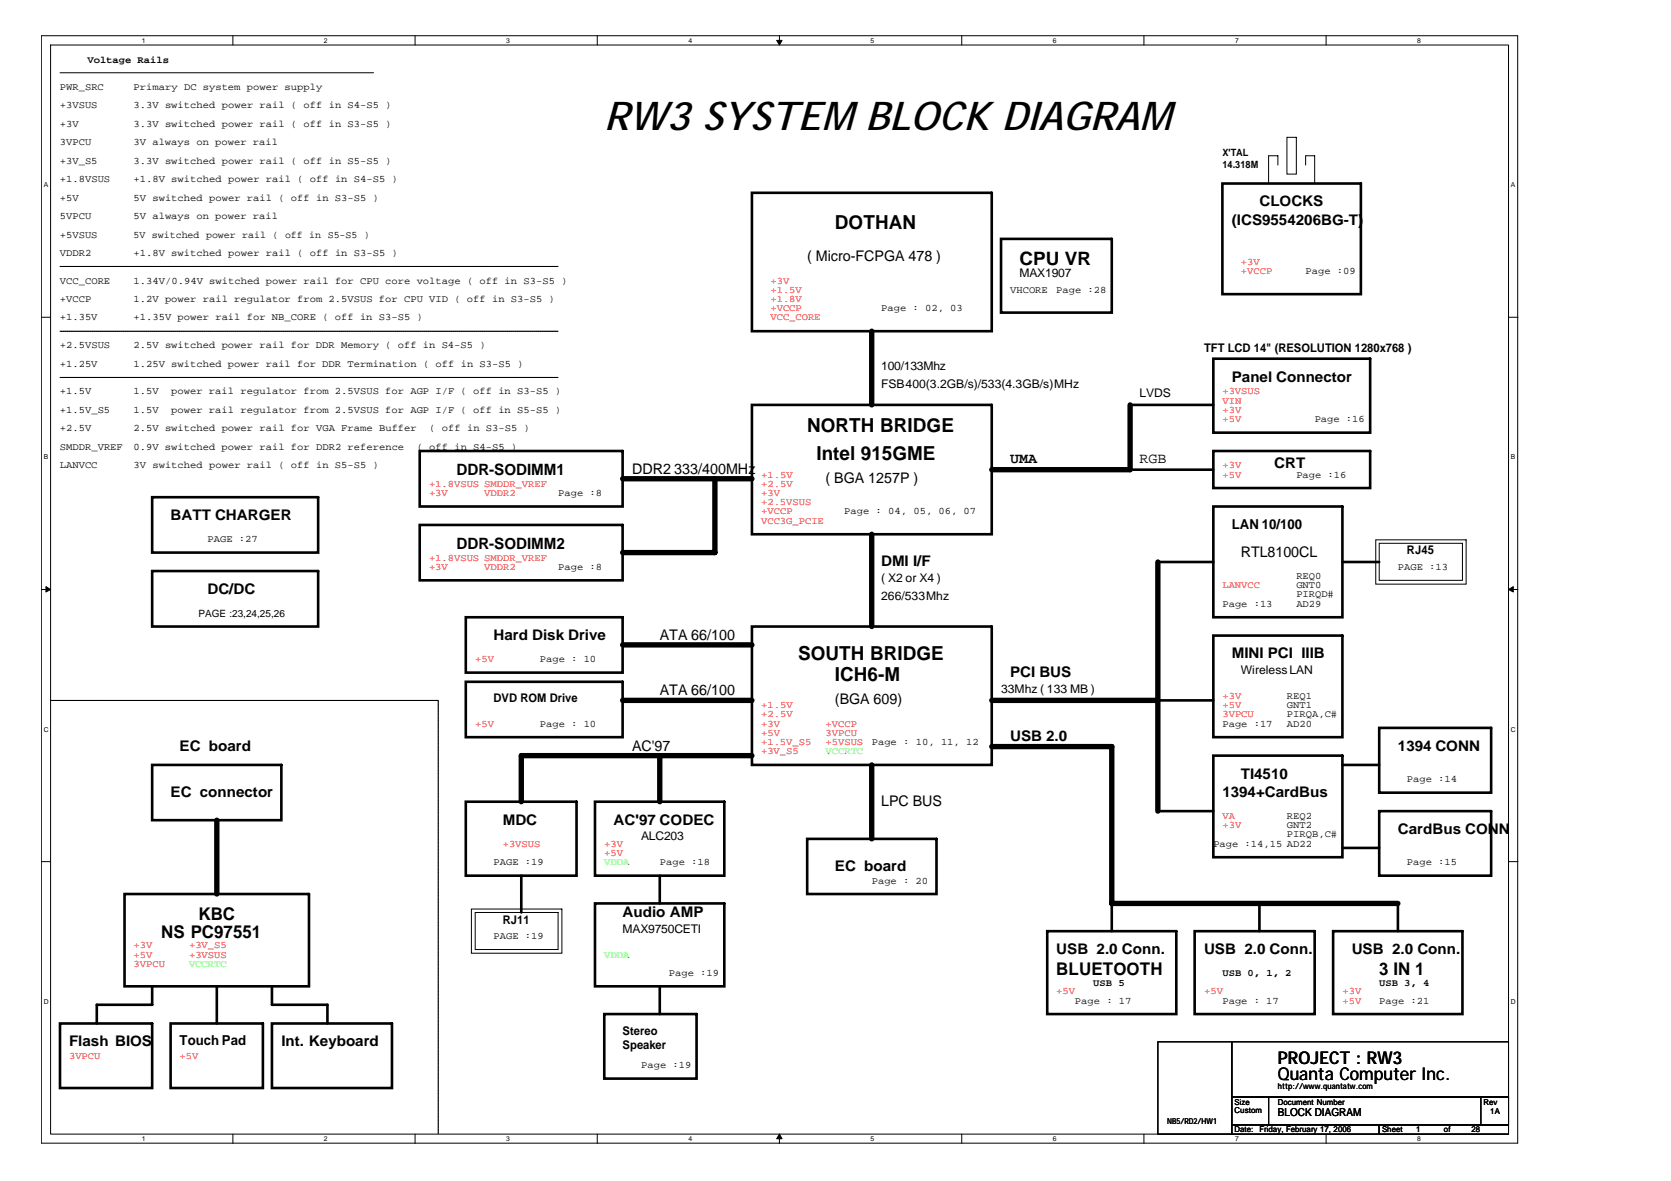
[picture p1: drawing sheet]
<svg xmlns="http://www.w3.org/2000/svg" width="297mm" height="210mm" viewBox="0 0 297 210" stroke-linecap="round" stroke-linejoin="round" font-family="sans-serif">
<defs><g id="words">
<text font-size="7" x="107.4" y="23.1">RW3 SYSTEM BLOCK DIAGRAM</text>
<g font-size="3.4">
<text x="148.4" y="40.7">DOTHAN</text>
<text x="143.5" y="76.8">NORTH BRIDGE</text>
<text x="145.1" y="81.7">Intel 915GME</text>
<text x="141.9" y="117.3">SOUTH BRIDGE</text>
<text x="148.4" y="121.1">ICH6-M</text>
</g>
<text font-size="3.3" x="181.2" y="47.2">CPU VR</text>
<g font-size="3.1">
<text x="28.7" y="166.7">NS PC97551</text>
<text x="35.3" y="163.5">KBC</text>
<text x="187.8" y="173.3">BLUETOOTH</text>
<text x="245.2" y="173.3">3 IN 1</text>
<text x="227.2" y="189.1">PROJECT : RW3</text>
<text x="227.2" y="192">Quanta Computer Inc.</text>
</g>
<g font-size="2.8">
<text x="81.1" y="84.4">DDR-SODIMM1</text>
<text x="81.1" y="97.5">DDR-SODIMM2</text>
</g>
<g font-size="2.6">
<text x="219" y="39.9">(ICS9554206BG-T)</text>
<text x="223.9" y="36.7">CLOCKS</text>
<text x="143.5" y="46.4">( Micro-FCPGA 478 )</text>
<text x="219" y="67.8">Panel Connector</text>
<text x="179.6" y="82.4">UMA</text>
<text x="202.6" y="82.3">RGB</text>
<text x="226.5" y="83.2">CRT</text>
<text x="112.3" y="84.2">DDR2 333/400MHz</text>
<text x="146.8" y="85.8">( BGA 1257P )</text>
<text x="30.3" y="92.4">BATT CHARGER</text>
<text x="156.6" y="100.6">DMI I/F</text>
<text x="220.6" y="98.9">RTL8100CL</text>
<text x="36.9" y="105.6">DC/DC</text>
<text x="87.7" y="113.7">Hard Disk Drive</text>
<text x="117.3" y="113.7">ATA 66/100</text>
<text x="219" y="117">MINI PCI IIIB</text>
<text x="117.3" y="123.5">ATA 66/100</text>
<text x="148.4" y="125.2">(BGA 609)</text>
<text x="179.6" y="120.3">PCI BUS</text>
<text x="179.6" y="131.8">USB 2.0</text>
<text x="31.9" y="133.4">EC board</text>
<text x="112.3" y="133.4">AC'97</text>
<text x="248.5" y="133.4">1394 CONN</text>
<text x="30.3" y="141.6">EC connector</text>
<text x="156.6" y="143.3">LPC BUS</text>
<text x="217.3" y="141.6">1394+CardBus</text>
<text x="220.6" y="138.4">TI4510</text>
<text x="89.4" y="146.6">MDC</text>
<text x="109.1" y="146.6">AC'97 CODEC</text>
<text x="248.5" y="148.2">CardBus CONN</text>
<text x="148.4" y="154.8">EC board</text>
<text x="110.7" y="163">Audio AMP</text>
<text x="187.8" y="169.5">USB 2.0 Conn.</text>
<text x="214" y="169.5">USB 2.0 Conn.</text>
<text x="240.3" y="169.5">USB 2.0 Conn.</text>
<text x="12.3" y="185.9">Flash BIOS</text>
<text x="50" y="185.9">Int. Keyboard</text>
</g>
<g font-size="2.4">
<text x="219" y="94">LAN 10/100</text>
<text x="31.9" y="185.8">Touch Pad</text>
</g>
<g font-size="2.1">
<text x="181.2" y="49.3">MAX1907</text>
<text x="156.6" y="65.7">100/133Mhz</text>
<text x="214" y="62.5">TFT LCD 14&quot; (RESOLUTION 1280x768 )</text>
<text x="156.6" y="69">FSB 400(3.2GB/s)/533(4.3GB/s) MHz</text>
<text x="202.6" y="70.6">LVDS</text>
<text x="250.1" y="98.6">RJ45</text>
<text x="156.6" y="103.4">( X2 or X4 )</text>
<text x="156.6" y="106.7">266/533 Mhz</text>
<text x="220.6" y="119.8">Wireless LAN</text>
<text x="87.7" y="124.8">DVD ROM Drive</text>
<text x="177.9" y="123.1">33Mhz ( 133 MB )</text>
<text x="114" y="149.4">ALC203</text>
<text x="89.4" y="164.2">RJ11</text>
<text x="110.7" y="165.8">MAX9750CETI</text>
<text x="110.7" y="183.9">Stereo</text>
<text x="110.7" y="186.5">Speaker</text>
</g>
<text font-size="1.9" x="227.2" y="198.4">BLOCK DIAGRAM</text>
<g font-size="1.8">
<text x="15.5" y="11.2">Voltage Rails</text>
<text x="10.7" y="16">PWR_SRC</text>
<text x="23.7" y="16">Primary DC system power supply</text>
<text x="10.7" y="19.3">+3VSUS</text>
<text x="10.7" y="22.5">+3V</text>
<text x="23.7" y="22.5">3.3V switched power rail ( off in S3-S5 )</text>
<text x="23.7" y="19.3">3.3V switched power rail ( off in S4-S5 )</text>
<text x="10.7" y="25.8">3VPCU</text>
<text x="10.7" y="29.1">+3V_S5</text>
<text x="23.7" y="25.8">3V always on power rail</text>
<text x="23.7" y="29.1">3.3V switched power rail ( off in S5-S5 )</text>
<text x="217.3" y="27.7">X'TAL</text>
<text x="217.3" y="29.9">14.318M</text>
<text x="10.7" y="32.4">+1.8VSUS</text>
<text x="10.7" y="35.7">+5V</text>
<text x="23.7" y="32.4">+1.8V switched power rail ( off in S4-S5 )</text>
<text x="23.7" y="35.7">5V switched power rail ( off in S3-S5 )</text>
<text x="10.7" y="38.9">5VPCU</text>
<text x="23.7" y="38.9">5V always on power rail</text>
<text x="10.7" y="42.2">+5VSUS</text>
<text x="10.7" y="45.5">VDDR2</text>
<text x="23.7" y="42.2">5V switched power rail ( off in S5-S5 )</text>
<text x="23.7" y="45.5">+1.8V switched power rail ( off in S3-S5 )</text>
<text x="10.7" y="53.7">+VCCP</text>
<text x="10.7" y="50.4">VCC_CORE</text>
<text x="23.7" y="50.4">1.34V/0.94V switched power rail for CPU core voltage ( off in S3-S5 )</text>
<text x="23.7" y="53.7">1.2V power rail regulator from 2.5VSUS for CPU VID ( off in S3-S5 )</text>
<text x="179.6" y="52.1">VHCORE</text>
<text x="187.8" y="52.1">Page :28</text>
<text x="232.1" y="48.8">Page :09</text>
<text x="10.7" y="57">+1.35V</text>
<text x="23.7" y="57">+1.35V power rail for NB_CORE ( off in S3-S5 )</text>
<text x="156.6" y="55.4">Page : 02, 03</text>
<text x="10.7" y="61.9">+2.5VSUS</text>
<text x="10.7" y="65.2">+1.25V</text>
<text x="23.7" y="61.9">2.5V switched power rail for DDR Memory ( off in S4-S5 )</text>
<text x="23.7" y="65.2">1.25V switched power rail for DDR Termination ( off in S3-S5 )</text>
<text x="10.7" y="70.1">+1.5V</text>
<text x="23.7" y="70.1">1.5V</text>
<text x="30.4" y="70.1">power rail regulator from 2.5VSUS for AGP I/F ( off in S3-S5 )</text>
<text x="10.7" y="73.4">+1.5V_S5</text>
<text x="10.7" y="76.7">+2.5V</text>
<text x="23.7" y="76.7">2.5V switched power rail for VGA Frame Buffer</text>
<text x="23.7" y="73.4">1.5V</text>
<text x="30.4" y="73.4">power rail regulator from 2.5VSUS for AGP I/F ( off in S5-S5 )</text>
<text x="76.3" y="76.7">( off in S3-S5 )</text>
<text x="233.7" y="75">Page :16</text>
<text x="10.7" y="79.9">SMDDR_VREF</text>
<text x="10.7" y="83.2">LANVCC</text>
<text x="23.7" y="79.9">0.9V switched power rail for DDR2 reference</text>
<text x="23.7" y="83.2">3V switched power rail ( off in S5-S5 )</text>
<text x="74.1" y="79.9">( off in S4-S5 )</text>
<text x="99.2" y="88.2">Page :8</text>
<text x="230.4" y="84.9">Page :16</text>
<text x="150.1" y="91.4">Page : 04, 05, 06, 07</text>
<text x="36.9" y="96.4">PAGE :27</text>
<text x="99.2" y="101.3">Page :8</text>
<text x="248.5" y="101.3">PAGE :13</text>
<text x="217.3" y="107.8">Page :13</text>
<text x="230.4" y="107.8">AD29</text>
<text x="230.4" y="102.9">REQ0</text>
<text x="230.4" y="104.6">GNT0</text>
<text x="230.4" y="106.2">PIRQD#</text>
<text x="35.3" y="109.7">PAGE :23,24,25,26</text>
<text x="95.9" y="117.7">Page : 10</text>
<text x="228.8" y="124.2">REQ1</text>
<text x="228.8" y="125.9">GNT1</text>
<text x="95.9" y="129.2">Page : 10</text>
<text x="217.3" y="129.2">Page :17</text>
<text x="228.8" y="129.2">AD20</text>
<text x="228.8" y="127.5">PIRQA,C#</text>
<text x="155" y="132.4">Page : 10, 11, 12</text>
<text x="250.1" y="139">Page :14</text>
<text x="228.8" y="147.2">GNT2</text>
<text x="228.8" y="148.8">PIRQB,C#</text>
<text x="228.8" y="145.6">REQ2</text>
<text x="87.7" y="153.8">PAGE :19</text>
<text x="117.3" y="153.8">Page :18</text>
<text x="215.7" y="150.5">Page :14,15 AD22</text>
<text x="250.1" y="153.8">Page :15</text>
<text x="155" y="157">Page : 20</text>
<text x="87.7" y="166.9">PAGE :19</text>
<text x="118.9" y="173.4">Page :19</text>
<text x="217.3" y="173.5">USB 0, 1, 2</text>
<text x="191.1" y="178.4">Page : 17</text>
<text x="194.3" y="175.2">USB 5</text>
<text x="217.3" y="178.4">Page : 17</text>
<text x="245.2" y="175.2">USB 3, 4</text>
<text x="245.2" y="178.4">Page :21</text>
<text x="114" y="189.8">Page :19</text>
</g>
<g font-size="1.8" fill="#f00">
<text x="220.6" y="47.2">+3V</text>
<text x="136.9" y="50.4">+3V</text>
<text x="136.9" y="53.7">+1.8V</text>
<text x="136.9" y="52.1">+1.5V</text>
<text x="220.6" y="48.8">+VCCP</text>
<text x="136.9" y="55.4">+VCCP</text>
<text x="136.9" y="57">VCC_CORE</text>
<text x="217.3" y="70.1">+3VSUS</text>
<text x="217.3" y="71.8">VIN</text>
<text x="217.3" y="73.4">+3V</text>
<text x="217.3" y="75">+5V</text>
<text x="217.3" y="83.2">+3V</text>
<text x="76.3" y="86.5">+1.8VSUS SMDDR_VREF</text>
<text x="76.3" y="88.2">+3V</text>
<text x="86.1" y="88.2">VDDR2</text>
<text x="135.3" y="86.5">+2.5V</text>
<text x="135.3" y="88.2">+3V</text>
<text x="135.3" y="84.9">+1.5V</text>
<text x="135.3" y="89.8">+2.5VSUS</text>
<text x="217.3" y="84.9">+5V</text>
<text x="135.3" y="91.4">+VCCP</text>
<text x="135.3" y="93.1">VCC3G_PCIE</text>
<text x="76.3" y="99.6">+1.8VSUS SMDDR_VREF</text>
<text x="76.3" y="101.3">+3V</text>
<text x="86.1" y="101.3">VDDR2</text>
<text x="217.3" y="104.6">LANVCC</text>
<text x="84.5" y="117.7">+5V</text>
<text x="135.3" y="125.9">+1.5V</text>
<text x="217.3" y="125.9">+5V</text>
<text x="217.3" y="124.2">+3V</text>
<text x="84.5" y="129.2">+5V</text>
<text x="135.3" y="130.8">+5V</text>
<text x="135.3" y="127.5">+2.5V</text>
<text x="135.3" y="129.2">+3V</text>
<text x="146.8" y="130.8">3VPCU</text>
<text x="146.8" y="129.2">+VCCP</text>
<text x="217.3" y="127.5">3VPCU</text>
<text x="135.3" y="134.1">+3V_S5</text>
<text x="135.3" y="132.4">+1.5V_S5</text>
<text x="146.8" y="132.4">+5VSUS</text>
<text x="217.3" y="145.6">VA</text>
<text x="217.3" y="147.2">+3V</text>
<text x="89.4" y="150.5">+3VSUS</text>
<text x="107.4" y="152.1">+5V</text>
<text x="107.4" y="150.5">+3V</text>
<text x="23.7" y="170.2">+5V</text>
<text x="23.7" y="171.8">3VPCU</text>
<text x="23.7" y="168.5">+3V</text>
<text x="33.6" y="168.5">+3V_S5</text>
<text x="33.6" y="170.2">+3VSUS</text>
<text x="187.8" y="176.7">+5V</text>
<text x="214" y="176.7">+5V</text>
<text x="238.6" y="176.7">+3V</text>
<text x="238.6" y="178.4">+5V</text>
<text x="12.3" y="188.2">3VPCU</text>
<text x="31.9" y="188.2">+5V</text>
</g>
<g font-size="1.8" fill="#0f0">
<text x="146.8" y="134.1">VCCRTC</text>
<text x="107.4" y="153.8">VDDA</text>
<text x="33.6" y="171.8">VCCRTC</text>
<text x="107.4" y="170.2">VDDA</text>
</g>
<g font-size="1.4">
<text x="219.5" y="196.3">Size</text>
<text x="219.5" y="197.8">Custom</text>
<text x="227.2" y="196.3">Document Number</text>
<text x="227.2" y="193.6">http://www.quantatw.com</text>
<text x="263.7" y="196.3">Rev</text>
<text x="264.9" y="198">1A</text>
<text x="207.5" y="199.7">NB5/RD2/HW1</text>
<text x="219.5" y="201.2">Date:</text>
<text x="223.9" y="201.2">Friday, February 17, 2006</text>
<text x="245.7" y="201.2">Sheet</text>
<text x="251.8" y="201.2">1</text>
<text x="256.7" y="201.2">of</text>
<text x="261.6" y="201.2">28</text>
</g>
<g font-size="1.2">
<text x="25.2" y="7.6">1</text>
<text x="57.6" y="7.6">2</text>
<text x="90" y="7.6">3</text>
<text x="122.4" y="7.6">4</text>
<text x="154.7" y="7.6">5</text>
<text x="187.2" y="7.6">6</text>
<text x="219.5" y="7.6">7</text>
<text x="251.9" y="7.6">8</text>
<text x="7.8" y="33.3">A</text>
<text x="268.6" y="33.3">A</text>
<text x="7.8" y="81.7">B</text>
<text x="268.6" y="81.7">B</text>
<text x="7.8" y="130">C</text>
<text x="268.6" y="130">C</text>
<text x="7.8" y="178.4">D</text>
<text x="268.6" y="178.4">D</text>
<text x="25.2" y="202.8">1</text>
<text x="57.6" y="202.8">2</text>
<text x="90" y="202.8">3</text>
<text x="122.4" y="202.8">4</text>
<text x="154.7" y="202.8">5</text>
<text x="187.2" y="202.8">6</text>
<text x="219.5" y="202.8">7</text>
<text x="251.9" y="202.8">8</text>
</g>
</g></defs>
<g fill="none" stroke="#000" stroke-width=".18">
<path d="M7.3 6.3h262.5v196.9h-262.5zM9 8h259.2v193.6h-259.2zM10.7 12.9h55.7M41.4 6.3v1.7M73.8 6.3v1.7M106.2 6.3v1.7M138.6 6.3v1.7M171 6.3v1.7M203.3 6.3v1.7M235.7 6.3v1.7M227.2 29.3v-1.6h-1.7v4.9M228.8 24.4h1.6v6.5h-1.6z"/>
<path d="M232.1 29.3v-1.6h1.6v4.9M7.3 56.4h1.7M10.7 58.9h88.5M10.7 47.3h88.5M268.2 56.4h1.6M10.7 67.1h88.5M244.6 95.9h16v7.9h-16zM245.2 96.6h14.8v6.5h-14.8zM7.3 104.8h1.7M268.2 104.8h1.6M7.3 153.1h1.7M268.2 153.1h1.6"/>
<path d="M83.8 161.6h16.1v7.8h-16.1zM84.5 162.2h14.7v6.6h-14.7zM205.8 185.2h13.2v16.4h-13.2zM219 185.2h49.2v9.8h-49.2zM219 195h6.5v4.9h-6.5zM219 199.9h26.2v1.7h-26.2zM225.5 195h42.7v4.9h-5v-4.9h5v4.9h-42.7zM245.2 199.9h23v1.7h-23zM41.4 201.6v1.6M73.8 201.6v1.6M106.2 201.6v1.6M138.6 201.6v1.6"/>
<path d="M171 201.6v1.6M203.3 201.6v1.6M235.7 201.6v1.6"/>
</g>
<g fill="#000" stroke="#000" stroke-width=".18">
<path d="M138.1 7.2h.9l-.4 .8z" fill-rule="evenodd"/>
<path d="M8.2 104.3l.8 .5-.8 .4z" fill-rule="evenodd"/>
<path d="M268.2 104.8l.8-.5v.9z" fill-rule="evenodd"/>
<path d="M138.6 201.6l.4 .8h-.9z" fill-rule="evenodd"/>
</g>
<g fill="none" stroke="#000" stroke-width=".95">
<path d="M155 58.9v13.1M200.9 72v11.5h-24.6M110.7 85.1h23M127.1 85.1v13.1h-16.4M155 95v16.4M205.8 99.9v44.3M110.7 114.6h23M110.7 124.5h23M117.3 134.3v8.2M133.7 134.3h-41v8.2M155 136v13.1M176.3 124.5h29.5"/>
<path d="M176.3 132.7h21.3v27.9h50.9M38.5 145.8v13.1"/>
</g>
<g fill="none" stroke="#000" stroke-width=".47">
<path d="M133.7 34.3h42.6v24.6h-42.6zM217.3 32.6h24.6v19.7h-24.6zM177.9 42.5h19.7v13.1h-19.7zM133.7 72h42.6v23h-42.6zM200.9 72h14.8M215.7 63.8h27.9v13.1h-27.9zM27 88.4h29.6v9.8h-29.6zM74.6 80.2h36.1v9.8h-36.1zM74.6 93.3h36.1v9.8h-36.1zM200.9 83.5h14.8M205.8 99.9h9.9M215.7 80.2h27.9v6.5h-27.9z"/>
<path d="M215.7 90h22.9v19.7h-22.9zM238.6 99.9h6.6M27 101.5h29.6v9.9h-29.6zM82.8 109.7h27.9v9.8h-27.9zM133.7 111.4h42.6v24.6h-42.6zM215.7 113h22.9v18h-22.9zM27 136h23v9.8h-23zM82.8 121.2h27.9v9.8h-27.9zM205.8 124.5h9.9M215.7 134.3h22.9v18.1h-22.9zM238.6 136h6.6M245.2 129.4h19.9v11.5h-19.9z"/>
<path d="M22.1 158.9h32.8v16.4h-32.8zM82.8 142.5h19.7v13.1h-19.7zM92.7 155.6v6.6M105.8 142.5h23v13.1h-23zM117.3 155.6v5M143.5 149.1h23v9.8h-23zM205.8 144.2h9.9M238.6 150.7h6.6M245.2 144.2h19.9v11.4h-19.9zM27 175.3v3.3h-9.8v3.3M38.5 175.3v6.6M48.3 175.3v3.3h9.9v3.3"/>
<path d="M105.8 160.6h23v14.7h-23zM117.3 175.3v4.9M186.2 165.5h22.9v14.7h-22.9zM197.6 160.6v4.9M212.4 165.5h21.3v14.7h-21.3zM223.9 160.6v4.9M237 165.5h23v14.7h-23zM248.5 160.6v4.9M10.7 181.9h16.3v11.5h-16.3zM30.3 181.9h16.4v11.5h-16.4zM48.3 181.9h21.4v11.5h-21.4zM107.4 180.2h16.4v11.5h-16.4z"/>
</g>
<path d="M9 124.5h68.9M77.9 124.5v77.1" fill="none" stroke="#000" stroke-width=".18" stroke-dasharray=".1 .1 0 .1 0 .1"/>
<use href="#words"/>
</svg>
